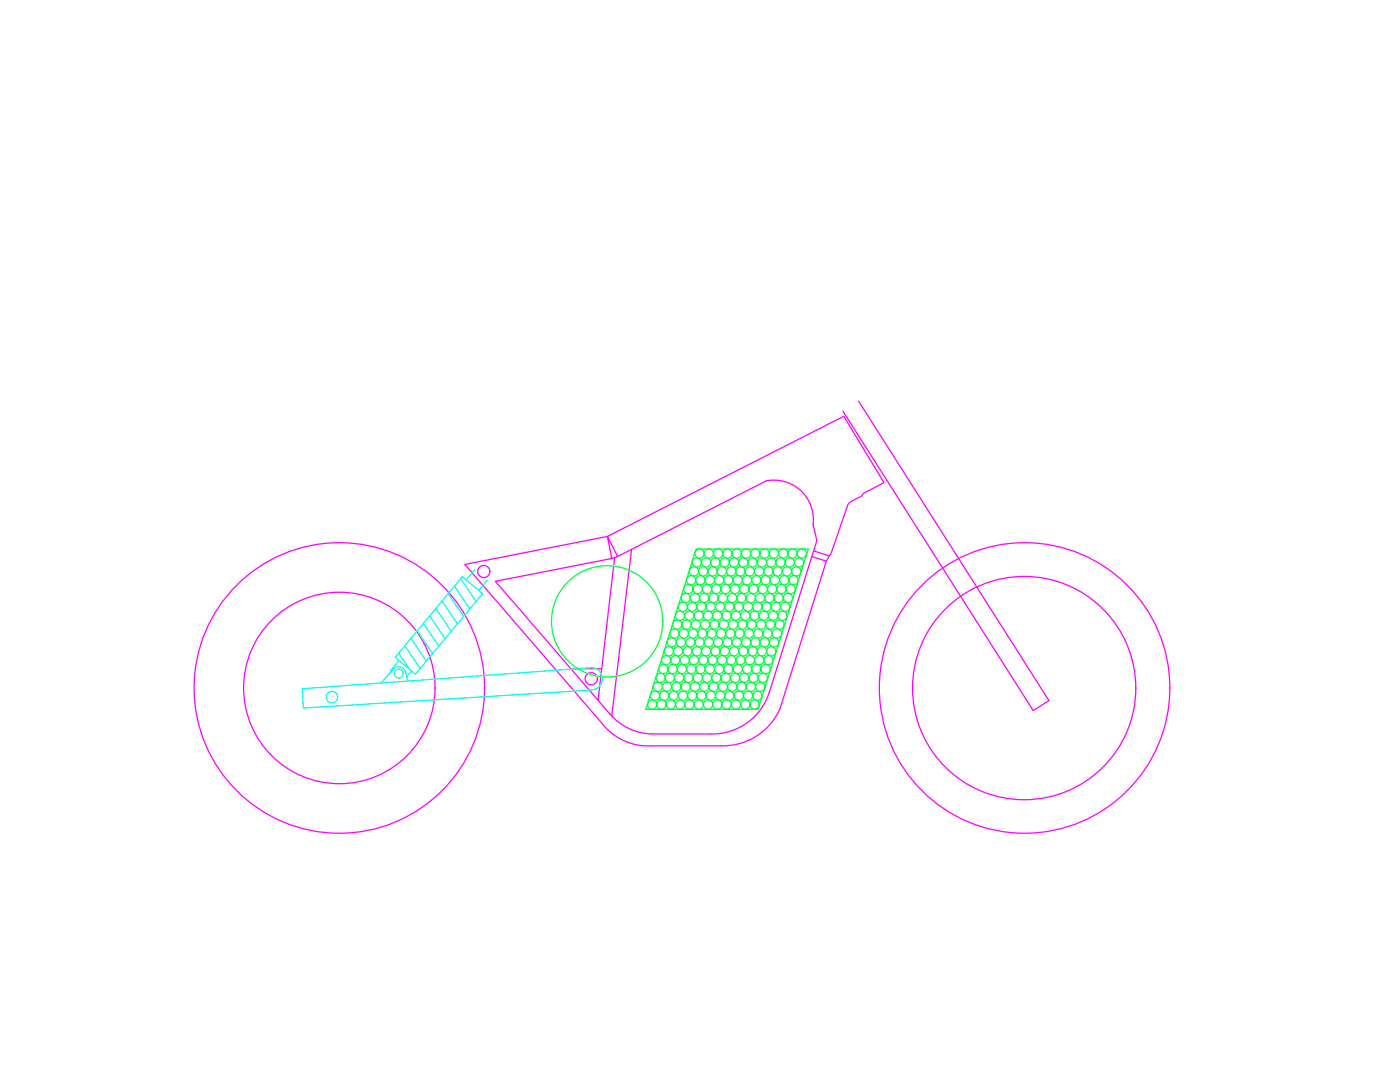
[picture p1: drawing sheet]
<svg xmlns="http://www.w3.org/2000/svg" width="279mm" height="216mm" viewBox="0 0 279 216" stroke-linecap="round" stroke-linejoin="round" font-family="sans-serif">
<!-- layer: Frame -->
<g fill="none" stroke="#f0f" stroke-width=".25">
<path d="M152.9 96a7.9 7.9 0 0 1 9.4 8.7M152.9 96l-29.6 15M171.3 80l38 59.8-3.1 2-38-59.8M122.1 111.4l1.2-.4-2.1-4 .9 4.4-23.2 4.6 22.8 26.5M122.7 111.2l-3.3 28.5M126 109.6l-3.9 33.3M162 111.1l2.9 .9M162.3 104.7l.7 3.2-.6 2M164.9 112l1-1.7 3.3-9.6 .4-.4 2.4-1.3 .3-.6 4.1-2.1-8-13.2-47.2 23.9-28.4 5.6 28 32.5a11.5 11.5 0 0 0 9.4 3.7M164.9 112l-9.3 29.5a12.4 12.4 0 0 1-11.8 7.3h-13.6M165.4 110.9l-3-1-8.8 28.1a11.9 11.9 0 0 1-11.9 8.4l-11.5 .1M113.9 133.4h6.2"/>
<path d="M121.7 142.5a11.3 11.3 0 0 0 8.5 4"/>
<circle cx="96.6" cy="114" r="1.22"/>
<circle cx="67.7" cy="137.3" r="29"/>
<circle cx="67.7" cy="137.3" r="19.1"/>
<circle cx="118" cy="135.4" r="1.22"/>
<circle cx="204.4" cy="137.3" r="22.3"/>
<circle cx="204.5" cy="137.3" r="29"/>
</g>
<!-- layer: suspension -->
<g fill="none" stroke="#0ff" stroke-width=".25">
<path d="M88.2 119.9l3.1 4.6M89.5 118.4l3 4.6M90.7 116.9l3.1 4.6M91.9 115.5l3.1 4.5M92.3 115.1l4 3.3-13.4 16.1-4-3.3zM94.7 113.7l-1.7 2M96 118.2l.2 .3M97.2 115.8l-1.7 2M78.4 133.6a1.47 1.47 0 0 1 2.5 .4M78.5 133.6l-2.4 2.7M79.5 130.3l2.2 3.3M79.6 131.8l-1.7 2"/>
<path d="M80.8 128.8l3.1 4.6M80.9 134l.5 1.9M82 127.4l3.1 4.5M82.1 133.9l-.9 1.1M83.3 125.9l3 4.5M84.5 124.4l3.1 4.5M85.7 122.9l3.1 4.5M87 121.4l3 4.6M117.7 133.2a2.23 2.23 0 0 1 2.5 2.1 2.23 2.23 0 0 1-2.2 2.4M117.8 133.2l-57.5 4.2 .2 3.9M118 137.7l-57.4 3.6"/>
<circle cx="66.2" cy="139.1" r="1.15"/>
<circle cx="79.6" cy="134.4" r=".9"/>
</g>
<!-- layer: electronics -->
<g fill="none" stroke="#00ff3f" stroke-width=".25">
<path d="M138.9 109.6h22.4l-10 31.9h-22.4z"/>
<circle cx="136.8" cy="119.3" r=".92"/>
<circle cx="137.4" cy="117.5" r=".92"/>
<circle cx="137.9" cy="115.8" r=".92"/>
<circle cx="138.5" cy="114" r=".92"/>
<circle cx="138.7" cy="119.3" r=".92"/>
<circle cx="139.1" cy="112.2" r=".92"/>
<circle cx="139.2" cy="117.5" r=".92"/>
<circle cx="139.6" cy="110.5" r=".92"/>
<circle cx="139.8" cy="115.8" r=".92"/>
<circle cx="140.3" cy="114" r=".92"/>
<circle cx="140.5" cy="119.3" r=".92"/>
<circle cx="140.9" cy="112.2" r=".92"/>
<circle cx="141.1" cy="117.5" r=".92"/>
<circle cx="141.5" cy="110.5" r=".92"/>
<circle cx="141.7" cy="115.8" r=".92"/>
<circle cx="142.2" cy="114" r=".92"/>
<circle cx="142.4" cy="119.3" r=".92"/>
<circle cx="142.8" cy="112.2" r=".92"/>
<circle cx="142.9" cy="117.5" r=".92"/>
<circle cx="143.3" cy="110.5" r=".92"/>
<circle cx="143.5" cy="115.8" r=".92"/>
<circle cx="144.1" cy="114" r=".92"/>
<circle cx="144.3" cy="119.3" r=".92"/>
<circle cx="144.6" cy="112.2" r=".92"/>
<circle cx="144.8" cy="117.5" r=".92"/>
<circle cx="145.2" cy="110.5" r=".92"/>
<circle cx="145.4" cy="115.8" r=".92"/>
<circle cx="145.9" cy="114" r=".92"/>
<circle cx="146.1" cy="119.3" r=".92"/>
<circle cx="146.5" cy="112.2" r=".92"/>
<circle cx="146.7" cy="117.5" r=".92"/>
<circle cx="147" cy="110.5" r=".92"/>
<circle cx="147.2" cy="115.8" r=".92"/>
<circle cx="147.8" cy="114" r=".92"/>
<circle cx="148" cy="119.3" r=".92"/>
<circle cx="148.3" cy="112.2" r=".92"/>
<circle cx="148.5" cy="117.5" r=".92"/>
<circle cx="148.9" cy="110.5" r=".92"/>
<circle cx="149.1" cy="115.8" r=".92"/>
<circle cx="149.6" cy="114" r=".92"/>
<circle cx="149.8" cy="119.3" r=".92"/>
<circle cx="150.2" cy="112.2" r=".92"/>
<circle cx="150.4" cy="117.5" r=".92"/>
<circle cx="150.7" cy="110.5" r=".92"/>
<circle cx="151" cy="115.8" r=".92"/>
<circle cx="151.5" cy="114" r=".92"/>
<circle cx="151.7" cy="119.3" r=".92"/>
<circle cx="152.1" cy="112.2" r=".92"/>
<circle cx="152.2" cy="117.5" r=".92"/>
<circle cx="152.6" cy="110.5" r=".92"/>
<circle cx="152.8" cy="115.8" r=".92"/>
<circle cx="153.4" cy="114" r=".92"/>
<circle cx="153.6" cy="119.3" r=".92"/>
<circle cx="153.9" cy="112.2" r=".92"/>
<circle cx="154.1" cy="117.5" r=".92"/>
<circle cx="154.5" cy="110.5" r=".92"/>
<circle cx="154.7" cy="115.8" r=".92"/>
<circle cx="155.2" cy="114" r=".92"/>
<circle cx="155.4" cy="119.3" r=".92"/>
<circle cx="155.8" cy="112.2" r=".92"/>
<circle cx="156" cy="117.5" r=".92"/>
<circle cx="156.3" cy="110.5" r=".92"/>
<circle cx="156.5" cy="115.8" r=".92"/>
<circle cx="157.1" cy="114" r=".92"/>
<circle cx="157.3" cy="119.3" r=".92"/>
<circle cx="157.6" cy="112.2" r=".92"/>
<circle cx="157.8" cy="117.5" r=".92"/>
<circle cx="158.2" cy="110.5" r=".92"/>
<circle cx="158.4" cy="115.8" r=".92"/>
<circle cx="158.9" cy="114" r=".92"/>
<circle cx="159.5" cy="112.2" r=".92"/>
<circle cx="160" cy="110.5" r=".92"/>
<circle cx="121.2" cy="124" r="11.1"/>
<circle cx="130.7" cy="138.8" r=".92"/>
<circle cx="131.3" cy="137" r=".92"/>
<circle cx="131.8" cy="135.3" r=".92"/>
<circle cx="132.4" cy="133.5" r=".92"/>
<circle cx="132.6" cy="138.8" r=".92"/>
<circle cx="132.9" cy="131.7" r=".92"/>
<circle cx="133.1" cy="137" r=".92"/>
<circle cx="133.5" cy="130" r=".92"/>
<circle cx="133.7" cy="135.3" r=".92"/>
<circle cx="134.1" cy="128.2" r=".92"/>
<circle cx="134.2" cy="133.5" r=".92"/>
<circle cx="134.4" cy="138.8" r=".92"/>
<circle cx="134.6" cy="126.4" r=".92"/>
<circle cx="134.8" cy="131.7" r=".92"/>
<circle cx="135" cy="137" r=".92"/>
<circle cx="135.2" cy="124.6" r=".92"/>
<circle cx="135.4" cy="130" r=".92"/>
<circle cx="135.5" cy="135.3" r=".92"/>
<circle cx="135.7" cy="122.9" r=".92"/>
<circle cx="135.9" cy="128.2" r=".92"/>
<circle cx="136.1" cy="133.5" r=".92"/>
<circle cx="136.3" cy="121.1" r=".92"/>
<circle cx="136.3" cy="138.8" r=".92"/>
<circle cx="136.5" cy="126.4" r=".92"/>
<circle cx="136.7" cy="131.7" r=".92"/>
<circle cx="136.9" cy="137" r=".92"/>
<circle cx="137" cy="124.6" r=".92"/>
<circle cx="137.2" cy="130" r=".92"/>
<circle cx="137.4" cy="135.3" r=".92"/>
<circle cx="137.6" cy="122.9" r=".92"/>
<circle cx="137.8" cy="128.2" r=".92"/>
<circle cx="138" cy="133.5" r=".92"/>
<circle cx="138.1" cy="121.1" r=".92"/>
<circle cx="138.1" cy="138.8" r=".92"/>
<circle cx="138.3" cy="126.4" r=".92"/>
<circle cx="138.5" cy="131.7" r=".92"/>
<circle cx="138.7" cy="137" r=".92"/>
<circle cx="138.9" cy="124.6" r=".92"/>
<circle cx="139.1" cy="130" r=".92"/>
<circle cx="139.3" cy="135.3" r=".92"/>
<circle cx="139.4" cy="122.9" r=".92"/>
<circle cx="139.6" cy="128.2" r=".92"/>
<circle cx="139.8" cy="133.5" r=".92"/>
<circle cx="140" cy="121.1" r=".92"/>
<circle cx="140" cy="138.8" r=".92"/>
<circle cx="140.2" cy="126.4" r=".92"/>
<circle cx="140.4" cy="131.7" r=".92"/>
<circle cx="140.6" cy="137" r=".92"/>
<circle cx="140.7" cy="124.6" r=".92"/>
<circle cx="140.9" cy="130" r=".92"/>
<circle cx="141.1" cy="135.3" r=".92"/>
<circle cx="141.3" cy="122.9" r=".92"/>
<circle cx="141.5" cy="128.2" r=".92"/>
<circle cx="141.7" cy="133.5" r=".92"/>
<circle cx="141.8" cy="121.1" r=".92"/>
<circle cx="141.9" cy="138.8" r=".92"/>
<circle cx="142" cy="126.4" r=".92"/>
<circle cx="142.2" cy="131.7" r=".92"/>
<circle cx="142.4" cy="137" r=".92"/>
<circle cx="142.6" cy="124.6" r=".92"/>
<circle cx="142.8" cy="130" r=".92"/>
<circle cx="143" cy="135.3" r=".92"/>
<circle cx="143.1" cy="122.9" r=".92"/>
<circle cx="143.3" cy="128.2" r=".92"/>
<circle cx="143.5" cy="133.5" r=".92"/>
<circle cx="143.7" cy="121.1" r=".92"/>
<circle cx="143.7" cy="138.8" r=".92"/>
<circle cx="143.9" cy="126.4" r=".92"/>
<circle cx="144.1" cy="131.7" r=".92"/>
<circle cx="144.3" cy="137" r=".92"/>
<circle cx="144.5" cy="124.6" r=".92"/>
<circle cx="144.6" cy="130" r=".92"/>
<circle cx="144.8" cy="135.3" r=".92"/>
<circle cx="145" cy="122.9" r=".92"/>
<circle cx="145.2" cy="128.2" r=".92"/>
<circle cx="145.4" cy="133.5" r=".92"/>
<circle cx="145.6" cy="121.1" r=".92"/>
<circle cx="145.6" cy="138.8" r=".92"/>
<circle cx="145.7" cy="126.4" r=".92"/>
<circle cx="145.9" cy="131.7" r=".92"/>
<circle cx="146.1" cy="137" r=".92"/>
<circle cx="146.3" cy="124.6" r=".92"/>
<circle cx="146.5" cy="130" r=".92"/>
<circle cx="146.7" cy="135.3" r=".92"/>
<circle cx="146.9" cy="122.9" r=".92"/>
<circle cx="147.1" cy="128.2" r=".92"/>
<circle cx="147.2" cy="133.5" r=".92"/>
<circle cx="147.4" cy="121.1" r=".92"/>
<circle cx="147.4" cy="138.8" r=".92"/>
<circle cx="147.6" cy="126.4" r=".92"/>
<circle cx="147.8" cy="131.7" r=".92"/>
<circle cx="148" cy="137" r=".92"/>
<circle cx="148.2" cy="124.6" r=".92"/>
<circle cx="148.3" cy="130" r=".92"/>
<circle cx="148.5" cy="135.3" r=".92"/>
<circle cx="148.7" cy="122.9" r=".92"/>
<circle cx="148.9" cy="128.2" r=".92"/>
<circle cx="149.1" cy="133.5" r=".92"/>
<circle cx="149.3" cy="121.1" r=".92"/>
<circle cx="149.3" cy="138.8" r=".92"/>
<circle cx="149.5" cy="126.4" r=".92"/>
<circle cx="149.7" cy="131.7" r=".92"/>
<circle cx="149.8" cy="137" r=".92"/>
<circle cx="150" cy="124.6" r=".92"/>
<circle cx="150.2" cy="130" r=".92"/>
<circle cx="150.4" cy="135.3" r=".92"/>
<circle cx="150.6" cy="122.9" r=".92"/>
<circle cx="150.8" cy="128.2" r=".92"/>
<circle cx="151" cy="133.5" r=".92"/>
<circle cx="151.1" cy="121.1" r=".92"/>
<circle cx="151.1" cy="138.8" r=".92"/>
<circle cx="151.3" cy="126.4" r=".92"/>
<circle cx="151.5" cy="131.7" r=".92"/>
<circle cx="151.7" cy="137" r=".92"/>
<circle cx="151.9" cy="124.6" r=".92"/>
<circle cx="152.1" cy="130" r=".92"/>
<circle cx="152.3" cy="135.3" r=".92"/>
<circle cx="152.4" cy="122.9" r=".92"/>
<circle cx="152.6" cy="128.2" r=".92"/>
<circle cx="152.8" cy="133.5" r=".92"/>
<circle cx="153" cy="121.1" r=".92"/>
<circle cx="153.2" cy="126.4" r=".92"/>
<circle cx="153.4" cy="131.7" r=".92"/>
<circle cx="153.7" cy="124.6" r=".92"/>
<circle cx="153.9" cy="130" r=".92"/>
<circle cx="154.3" cy="122.9" r=".92"/>
<circle cx="154.5" cy="128.2" r=".92"/>
<circle cx="154.8" cy="121.1" r=".92"/>
<circle cx="155" cy="126.4" r=".92"/>
<circle cx="155.6" cy="124.6" r=".92"/>
<circle cx="156.2" cy="122.9" r=".92"/>
<circle cx="156.7" cy="121.1" r=".92"/>
<circle cx="130.2" cy="140.6" r=".92"/>
<circle cx="132" cy="140.6" r=".92"/>
<circle cx="133.9" cy="140.6" r=".92"/>
<circle cx="135.7" cy="140.6" r=".92"/>
<circle cx="137.6" cy="140.6" r=".92"/>
<circle cx="139.5" cy="140.6" r=".92"/>
<circle cx="141.3" cy="140.6" r=".92"/>
<circle cx="143.2" cy="140.6" r=".92"/>
<circle cx="145" cy="140.6" r=".92"/>
<circle cx="146.9" cy="140.6" r=".92"/>
<circle cx="148.7" cy="140.6" r=".92"/>
<circle cx="150.6" cy="140.6" r=".92"/>
</g>
</svg>
